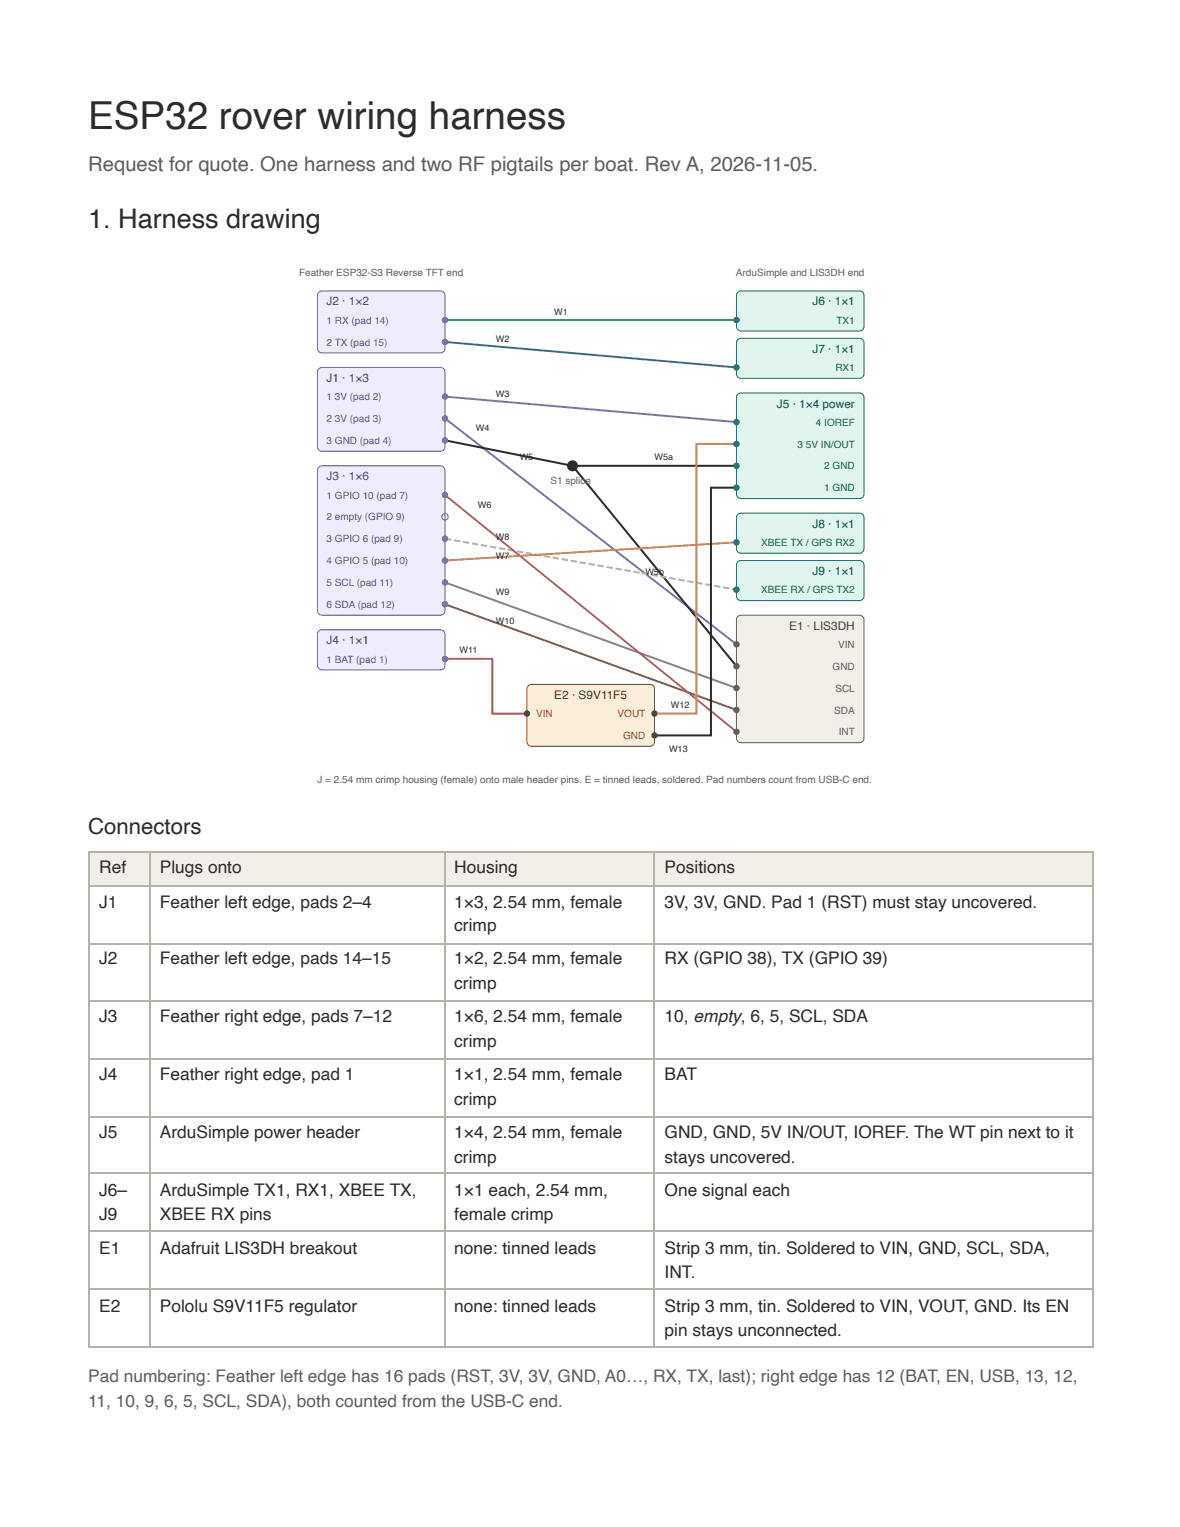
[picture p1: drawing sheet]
<svg xmlns="http://www.w3.org/2000/svg" width="216mm" height="279mm" viewBox="0 0 216 279" stroke-linecap="round" stroke-linejoin="round" font-family="sans-serif">
<defs><g id="words">
<text font-size="7.1" fill="#2c2c2a" x="16.1" y="23.5">ESP32 rover wiring harness</text>
<text font-size="4.9" fill="#2c2c2a" x="16.1" y="41.8">1. Harness drawing</text>
<text font-size="4.1" fill="#2c2c2a" x="16.1" y="152.7">Connectors</text>
<text font-size="3.7" fill="#5f5e5a" x="16.1" y="31.2">Request for quote. One harness and two RF pigtails per boat. Rev A, 2026-11-05.</text>
<g font-size="3.2" fill="#2c2c2a">
<text x="18.2" y="159.8">Ref</text>
<text x="29.2" y="159.8">Plugs onto</text>
<text x="83.1" y="159.8">Housing</text>
<text x="121.6" y="159.8">Positions</text>
<text x="18.2" y="166.2">J1</text>
<text x="29.2" y="166.2">Feather left edge, pads 2–4</text>
<text x="83.1" y="166.2">1×3, 2.54 mm, female</text>
<text x="121.6" y="166.2">3V, 3V, GND. Pad 1 (RST) must stay uncovered.</text>
<text x="83.1" y="170.4">crimp</text>
<text x="18.2" y="176.5">J2</text>
<text x="29.2" y="176.5">Feather left edge, pads 14–15</text>
<text x="83.1" y="176.5">1×2, 2.54 mm, female</text>
<text x="121.6" y="176.5">RX (GPIO 38), TX (GPIO 39)</text>
<text x="83.1" y="181">crimp</text>
<text x="18.2" y="187.1">J3</text>
<text x="29.2" y="187.1">Feather right edge, pads 7–12</text>
<text x="83.1" y="187.1">1×6, 2.54 mm, female</text>
<text x="83.1" y="191.6">crimp</text>
<text x="121.6" y="187.1">10, empty, 6, 5, SCL, SDA</text>
<text x="18.2" y="197.6">J4</text>
<text x="29.2" y="197.6">Feather right edge, pad 1</text>
<text x="83.1" y="197.6">1×1, 2.54 mm, female</text>
<text x="121.6" y="197.6">BAT</text>
<text x="83.1" y="202.1">crimp</text>
<text x="18.2" y="208.2">J5</text>
<text x="29.2" y="208.2">ArduSimple power header</text>
<text x="83.1" y="208.2">1×4, 2.54 mm, female</text>
<text x="121.6" y="208.2">GND, GND, 5V IN/OUT, IOREF. The WT pin next to it</text>
<text x="83.1" y="212.7">crimp</text>
<text x="121.6" y="212.7">stays uncovered.</text>
<text x="18.2" y="218.8">J6–</text>
<text x="29.2" y="218.8">ArduSimple TX1, RX1, XBEE TX,</text>
<text x="83.1" y="218.8">1×1 each, 2.54 mm,</text>
<text x="121.6" y="218.8">One signal each</text>
<text x="18.2" y="223.3">J9</text>
<text x="29.2" y="223.3">XBEE RX pins</text>
<text x="83.1" y="223.3">female crimp</text>
<text x="18.2" y="229.4">E1</text>
<text x="29.2" y="229.4">Adafruit LIS3DH breakout</text>
<text x="83.1" y="229.4">none: tinned leads</text>
<text x="121.6" y="229.4">Strip 3 mm, tin. Soldered to VIN, GND, SCL, SDA,</text>
<text x="121.6" y="233.9">INT.</text>
<text x="18.2" y="240">E2</text>
<text x="29.2" y="240">Pololu S9V11F5 regulator</text>
<text x="83.1" y="240">none: tinned leads</text>
<text x="121.6" y="240">Strip 3 mm, tin. Soldered to VIN, VOUT, GND. Its EN</text>
<text x="121.6" y="244.5">pin stays unconnected.</text>
</g>
<g font-size="3.2" fill="#5f5e5a">
<text x="16.1" y="252.9">Pad numbering: Feather left edge has 16 pads (RST, 3V, 3V, GND, A0…, RX, TX, last); right edge has 12 (BAT, EN, USB, 13, 12,</text>
<text x="16.1" y="257.4">11, 10, 9, 6, 5, SCL, SDA), both counted from the USB-C end.</text>
</g>
<g font-size="2.2" fill="#3c3489">
<text x="59.7" y="55.9">J2 · 1×2</text>
<text x="59.7" y="69.9">J1 · 1×3</text>
<text x="59.7" y="87.9">J3 · 1×6</text>
<text x="59.7" y="117.9">J4 · 1×1</text>
</g>
<g font-size="2.2" fill="#085041">
<text x="148.6" y="55.9">J6 · 1×1</text>
<text x="148.6" y="64.6">J7 · 1×1</text>
<text x="142.2" y="74.6">J5 · 1×4 power</text>
<text x="148.6" y="96.6">J8 · 1×1</text>
<text x="148.6" y="105.2">J9 · 1×1</text>
</g>
<text font-size="2.2" fill="#444441" x="144.4" y="115.2">E1 · LIS3DH</text>
<text font-size="2.2" fill="#633806" x="101.4" y="127.9">E2 · S9V11F5</text>
<g font-size="1.8" fill="#5f5e5a">
<text x="54.7" y="50.6">Feather ESP32-S3 Reverse TFT end</text>
<text x="134.7" y="50.6">ArduSimple and LIS3DH end</text>
<text x="100.7" y="88.6">S1 splice</text>
<text x="153.4" y="118.6">VIN</text>
<text x="152.3" y="122.6">GND</text>
<text x="152.6" y="130.6">SDA</text>
<text x="152.8" y="126.6">SCL</text>
<text x="153.5" y="134.6">INT</text>
<text x="58.1" y="143.2">J = 2.54 mm crimp housing (female) onto male header pins. E = tinned leads, soldered. Pad numbers count from USB-C end.</text>
</g>
<g font-size="1.8" fill="#534ab7">
<text x="59.7" y="59.2">1 RX (pad 14)</text>
<text x="59.7" y="63.2">2 TX (pad 15)</text>
<text x="59.7" y="73.2">1</text>
<text x="59.7" y="77.2">2</text>
<text x="61.3" y="73.2">3V (pad 2)</text>
<text x="61.3" y="77.2">3V (pad 3)</text>
<text x="59.7" y="81.2">3 GND (pad 4)</text>
<text x="59.7" y="91.2">1 GPIO 10 (pad 7)</text>
<text x="59.7" y="95.2">2 empty (GPIO 9)</text>
<text x="59.7" y="99.2">3 GPIO 6 (pad 9)</text>
<text x="59.7" y="103.2">4 GPIO 5 (pad 10)</text>
<text x="59.7" y="107.2">5 SCL (pad 11)</text>
<text x="59.7" y="111.2">6 SDA (pad 12)</text>
<text x="59.7" y="121.2">1 BAT (pad 1)</text>
</g>
<g font-size="1.8" fill="#0f6e56">
<text x="153.1" y="59.2">TX1</text>
<text x="152.8" y="67.9">RX1</text>
<text x="149.3" y="77.9">4 IOREF</text>
<text x="145.9" y="81.9">3</text>
<text x="147.5" y="81.9">5V IN/OUT</text>
<text x="150.8" y="85.9">2 GND</text>
<text x="150.8" y="89.9">1 GND</text>
<text x="139.2" y="99.9">XBEE TX / GPS RX2</text>
<text x="139.2" y="108.6">XBEE RX / GPS TX2</text>
</g>
<g font-size="1.8" fill="#854f0b">
<text x="98.1" y="131.2">VIN</text>
<text x="113" y="131.2">VOUT</text>
<text x="114" y="135.2">GND</text>
</g>
<g font-size="1.7" fill="#2c2c2a">
<text x="101.4" y="57.6">W1</text>
<text x="90.7" y="62.6">W2</text>
<text x="90.7" y="72.6">W3</text>
<text x="87.1" y="78.9">W4</text>
<text x="95.1" y="84.2">W5</text>
<text x="119.7" y="84.2">W5a</text>
<text x="87.4" y="92.9">W6</text>
<text x="90.7" y="98.9">W8</text>
<text x="90.7" y="102.2">W7</text>
<text x="118.1" y="105.2">W5b</text>
<text x="90.7" y="108.9">W9</text>
<text x="84.1" y="119.6">W11</text>
<text x="90.7" y="114.2">W10</text>
<text x="122.7" y="129.6">W12</text>
<text x="122.4" y="137.6">W13</text>
</g>
</g></defs>
<g fill="#f1efe8">
<path d="M16.4 155.8h10.9v6.1h-10.9z"/>
<path d="M27.3 155.8h53.9v6.1h-53.9z"/>
<path d="M81.2 155.8h38.4v6.1h-38.4z"/>
<path d="M119.6 155.8h80.4v6.1h-80.4z"/>
</g>
<g fill="none" stroke="#b4b2a9" stroke-width=".26">
<path d="M16.1 156h183.9M16.3 155.8v90.8M27.4 155.8v90.8M81.4 155.8v90.8M119.7 155.8v90.8M199.9 155.8v90.8M16.1 162.1h183.9M16.1 172.6h183.9M16.1 183.2h183.9M16.1 193.8h183.9M16.1 204.4h183.9M16.1 214.7h183.9"/>
<path d="M16.1 225.3h183.9M16.1 235.9h183.9M16.1 246.5h183.9"/>
</g>
<path d="M58.3 53.5l.6-.3h21.7a.83 .83 0 0 1 .8 .9v9.6a.83 .83 0 0 1-.8 .9h-21.7a.83 .83 0 0 1-.8-.9v-9.6z" fill="#eeedfe"/>
<path d="M58.3 53.5l.6-.3h21.7a.83 .83 0 0 1 .8 .9v9.6a.83 .83 0 0 1-.8 .9h-21.7a.83 .83 0 0 1-.8-.9v-9.6z" fill="none" stroke="#534ab7" stroke-width=".18"/>
<path d="M58.3 67.5l.6-.3h21.7a.83 .83 0 0 1 .8 .9v13.6a.83 .83 0 0 1-.8 .9h-21.7a.83 .83 0 0 1-.8-.9v-13.6z" fill="#eeedfe"/>
<path d="M58.3 67.5l.6-.3h21.7a.83 .83 0 0 1 .8 .9v13.6a.83 .83 0 0 1-.8 .9h-21.7a.83 .83 0 0 1-.8-.9v-13.6z" fill="none" stroke="#534ab7" stroke-width=".18"/>
<path d="M58.3 85.5l.6-.3h21.7a.83 .83 0 0 1 .8 .9v25.6a.83 .83 0 0 1-.8 .9h-21.7a.83 .83 0 0 1-.8-.9v-25.6z" fill="#eeedfe"/>
<path d="M58.3 85.5l.6-.3h21.7a.83 .83 0 0 1 .8 .9v25.6a.83 .83 0 0 1-.8 .9h-21.7a.83 .83 0 0 1-.8-.9v-25.6z" fill="none" stroke="#534ab7" stroke-width=".18"/>
<path d="M58.3 115.5l.6-.3h21.7a.83 .83 0 0 1 .8 .9v5.6a.83 .83 0 0 1-.8 .9h-21.7a.83 .83 0 0 1-.8-.9v-5.6z" fill="#eeedfe"/>
<path d="M58.3 115.5l.6-.3h21.7a.83 .83 0 0 1 .8 .9v5.6a.83 .83 0 0 1-.8 .9h-21.7a.83 .83 0 0 1-.8-.9v-5.6z" fill="none" stroke="#534ab7" stroke-width=".18"/>
<path d="M135 53.5l.6-.3h21.6a.83 .83 0 0 1 .9 .9v5.6a.83 .83 0 0 1-.9 .9h-21.6a.83 .83 0 0 1-.9-.9v-5.6z" fill="#e1f5ee"/>
<path d="M135 53.5l.6-.3h21.6a.83 .83 0 0 1 .9 .9v5.6a.83 .83 0 0 1-.9 .9h-21.6a.83 .83 0 0 1-.9-.9v-5.6z" fill="none" stroke="#0f6e56" stroke-width=".18"/>
<path d="M135 62.1l.6-.2h21.6a.83 .83 0 0 1 .9 .8v5.7a.83 .83 0 0 1-.9 .8h-21.6a.83 .83 0 0 1-.9-.8v-5.7z" fill="#e1f5ee"/>
<path d="M135 62.1l.6-.2h21.6a.83 .83 0 0 1 .9 .8v5.7a.83 .83 0 0 1-.9 .8h-21.6a.83 .83 0 0 1-.9-.8v-5.7z" fill="none" stroke="#0f6e56" stroke-width=".18"/>
<path d="M135 72.1l.6-.2h21.6a.83 .83 0 0 1 .9 .8v17.7a.83 .83 0 0 1-.9 .8h-21.6a.83 .83 0 0 1-.9-.8v-17.7z" fill="#e1f5ee"/>
<path d="M135 72.1l.6-.2h21.6a.83 .83 0 0 1 .9 .8v17.7a.83 .83 0 0 1-.9 .8h-21.6a.83 .83 0 0 1-.9-.8v-17.7z" fill="none" stroke="#0f6e56" stroke-width=".18"/>
<path d="M135 94.1l.6-.2h21.6a.83 .83 0 0 1 .9 .8v5.7a.83 .83 0 0 1-.9 .8h-21.6a.83 .83 0 0 1-.9-.8v-5.7z" fill="#e1f5ee"/>
<path d="M135 94.1l.6-.2h21.6a.83 .83 0 0 1 .9 .8v5.7a.83 .83 0 0 1-.9 .8h-21.6a.83 .83 0 0 1-.9-.8v-5.7z" fill="none" stroke="#0f6e56" stroke-width=".18"/>
<path d="M135 102.8l.6-.2h21.6a.83 .83 0 0 1 .9 .8v5.7a.83 .83 0 0 1-.9 .8h-21.6a.83 .83 0 0 1-.9-.8v-5.7z" fill="#e1f5ee"/>
<path d="M135 102.8l.6-.2h21.6a.83 .83 0 0 1 .9 .8v5.7a.83 .83 0 0 1-.9 .8h-21.6a.83 .83 0 0 1-.9-.8v-5.7z" fill="none" stroke="#0f6e56" stroke-width=".18"/>
<path d="M135 112.8l.6-.2h21.6a.83 .83 0 0 1 .9 .8v21.7a.83 .83 0 0 1-.9 .8h-21.6a.83 .83 0 0 1-.9-.8v-21.7z" fill="#f1efe8"/>
<path d="M135 112.8l.6-.2h21.6a.83 .83 0 0 1 .9 .8v21.7a.83 .83 0 0 1-.9 .8h-21.6a.83 .83 0 0 1-.9-.8v-21.7z" fill="none" stroke="#5f5e5a" stroke-width=".18"/>
<path d="M96.7 125.5l.5-.3h21.7a.83 .83 0 0 1 .8 .9v9.6a.83 .83 0 0 1-.8 .9h-21.7a.83 .83 0 0 1-.8-.9v-9.6z" fill="#faeeda"/>
<path d="M96.7 125.5l.5-.3h21.7a.83 .83 0 0 1 .8 .9v9.6a.83 .83 0 0 1-.8 .9h-21.7a.83 .83 0 0 1-.8-.9v-9.6z" fill="none" stroke="#854f0b" stroke-width=".18"/>
<path d="M81.4 58.6h53.3" fill="none" stroke="#3b9c4a" stroke-width=".37"/>
<path d="M81.4 62.6l53.3 4.6" fill="none" stroke="#2f6fd0" stroke-width=".37"/>
<path d="M81.4 72.6l53.3 4.6M81.4 76.6l53.3 41.3" fill="none" stroke="#8e5bc9" stroke-width=".37"/>
<path d="M81.4 80.6l23.3 4.6M104.7 85.2h30M104.7 85.2l30 36.7" fill="none" stroke="#2c2c2a" stroke-width=".37"/>
<path d="M81.4 98.4l1.2 .2-.1 .3-1.1-.2zM83.1 98.7l1.1 .2v.3l-1.2-.2zM84.7 99l1.2 .2-.1 .3-1.1-.2zM86.4 99.2l1.1 .2v.4l-1.2-.2zM88 99.5l1.2 .2-.1 .4-1.1-.2zM89.7 99.8l1.1 .2-.1 .4-1.1-.2zM91.3 100.1l1.1 .2v.4l-1.2-.2zM92.9 100.4l1.2 .2-.1 .4-1.1-.2zM94.6 100.7l1.1 .2v.3l-1.2-.2zM96.2 101l1.2 .2-.1 .3-1.1-.2zM97.9 101.3l1.1 .2v.3l-1.2-.2zM99.5 101.5l1.2 .2-.1 .4-1.2-.2zM101.1 101.8l1.2 .2-.1 .4-1.1-.2zM102.8 102.1l1.1 .2v.4l-1.2-.2zM104.4 102.4l1.2 .2-.1 .4-1.1-.2zM106.1 102.7l1.1 .2v.4l-1.2-.2zM107.7 103l1.2 .2-.1 .3-1.1-.2zM109.4 103.3l1.1 .2-.1 .3-1.1-.2zM111 103.6l1.1 .2v.3l-1.2-.2zM112.6 103.8l1.2 .2-.1 .4-1.1-.2zM114.3 104.1l1.1 .2v.4l-1.2-.2zM115.9 104.4l1.2 .2-.1 .4-1.1-.2zM117.6 104.7l1.1 .2v.4l-1.2-.2zM119.2 105l1.2 .2-.1 .4-1.2-.2zM120.8 105.3l1.2 .2-.1 .3-1.1-.2zM122.5 105.6l1.1 .2v.3l-1.2-.2zM124.1 105.9l1.2 .2-.1 .3-1.1-.2zM125.8 106.1l1.1 .2v.4l-1.2-.2zM127.4 106.4l1.2 .2-.1 .4-1.1-.2zM129.1 106.7l1.1 .2-.1 .4-1.1-.2zM130.7 107l1.1 .2v.4l-1.2-.2zM132.3 107.3l1.2 .2-.1 .4-1.1-.2zM134 107.6l.8 .1-.1 .4-.8-.2z" fill="#b4b2a9"/>
<path d="M134.7 99.2l-53.3 3.4" fill="none" stroke="#e0b21c" stroke-width=".37"/>
<path d="M81.4 106.6l53.3 19.3" fill="none" stroke="#888780" stroke-width=".37"/>
<path d="M81.4 110.6l53.3 19.3" fill="none" stroke="#8b5a2b" stroke-width=".37"/>
<path d="M81.4 90.6l53.3 43.3" fill="none" stroke="#d4537e" stroke-width=".37"/>
<path d="M81.4 120.6h8.7v10h6.3" fill="none" stroke="#d63a3a" stroke-width=".37"/>
<path d="M134.7 81.2h-7.3v49.4h-7.7" fill="none" stroke="#ef8a17" stroke-width=".37"/>
<path d="M134.7 89.2h-4.6v45.4h-10.4" fill="none" stroke="#2c2c2a" stroke-width=".37"/>
<circle cx="104.7" cy="85.2" r="1" fill="#2c2c2a"/>
<g fill="#534ab7">
<circle cx="81.4" cy="58.6" r=".58"/>
<circle cx="81.4" cy="62.6" r=".58"/>
<circle cx="81.4" cy="72.6" r=".58"/>
<circle cx="81.4" cy="76.6" r=".58"/>
<circle cx="81.4" cy="80.6" r=".58"/>
<circle cx="81.4" cy="90.6" r=".58"/>
<circle cx="81.4" cy="98.6" r=".58"/>
<circle cx="81.4" cy="102.6" r=".58"/>
<circle cx="81.4" cy="106.6" r=".58"/>
<circle cx="81.4" cy="110.6" r=".58"/>
<circle cx="81.4" cy="120.6" r=".58"/>
</g>
<circle cx="81.4" cy="94.6" r=".58" fill="none" stroke="#534ab7" stroke-width=".18"/>
<g fill="#0f6e56">
<circle cx="134.7" cy="58.6" r=".58"/>
<circle cx="134.7" cy="67.2" r=".58"/>
<circle cx="134.7" cy="77.2" r=".58"/>
<circle cx="134.7" cy="81.2" r=".58"/>
<circle cx="134.7" cy="85.2" r=".58"/>
<circle cx="134.7" cy="89.2" r=".58"/>
<circle cx="134.7" cy="99.2" r=".58"/>
<circle cx="134.7" cy="107.9" r=".58"/>
</g>
<g fill="#5f5e5a">
<circle cx="134.7" cy="117.9" r=".58"/>
<circle cx="134.7" cy="121.9" r=".58"/>
<circle cx="134.7" cy="125.9" r=".58"/>
<circle cx="134.7" cy="129.9" r=".58"/>
<circle cx="134.7" cy="133.9" r=".58"/>
</g>
<g fill="#854f0b">
<circle cx="96.4" cy="130.6" r=".58"/>
<circle cx="119.7" cy="130.6" r=".58"/>
<circle cx="119.7" cy="134.6" r=".58"/>
</g>
<use href="#words"/>
</svg>
